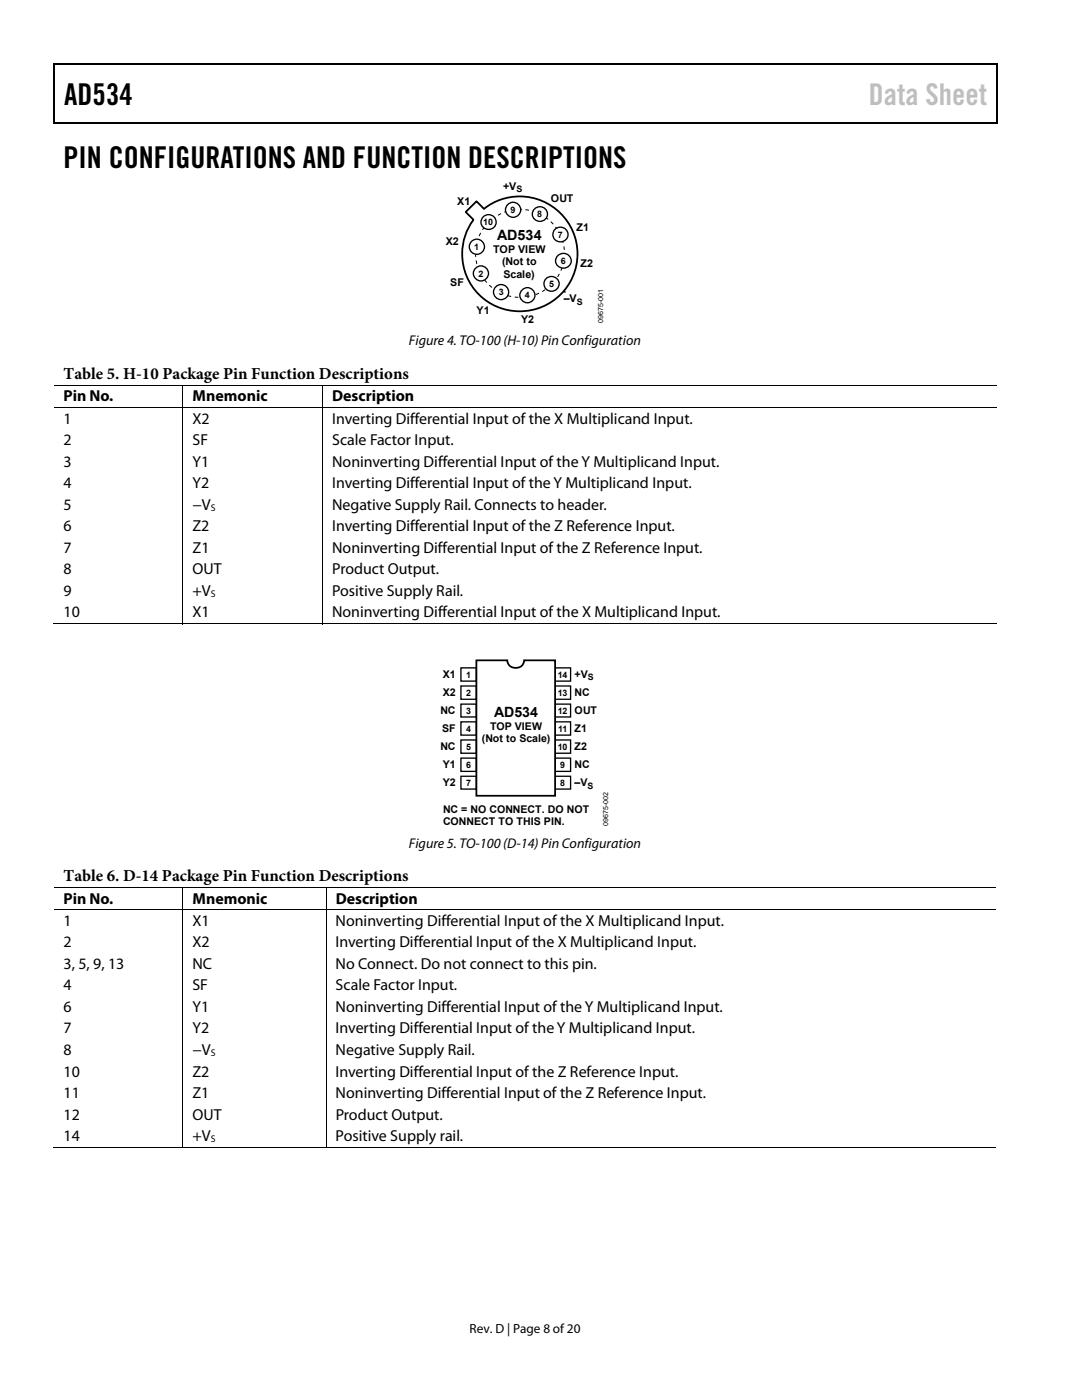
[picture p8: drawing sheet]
<svg xmlns="http://www.w3.org/2000/svg" width="216mm" height="279mm" viewBox="0 0 216 279" stroke-linecap="round" stroke-linejoin="round" font-family="sans-serif">
<defs><g id="words">
<g font-size="6">
<text x="12.8" y="21">AD534</text>
<text x="12.7" y="33.6">PIN CONFIGURATIONS AND FUNCTION DESCRIPTIONS</text>
</g>
<text font-size="6" fill="#c0c0c0" x="173.3" y="21">Data Sheet</text>
<g font-size="3.3">
<text x="12.7" y="75.5">Table 5. H-10 Package Pin Function Descriptions</text>
<text x="12.7" y="175.7">Table 6. D-14 Package Pin Function Descriptions</text>
</g>
<g font-size="3.2">
<text x="12.7" y="80.1">Pin No.</text>
<text x="38.4" y="80.1">Mnemonic</text>
<text x="66.3" y="80.1">Description</text>
<text x="12.7" y="84.6">1</text>
<text x="12.7" y="88.9">2</text>
<text x="38.4" y="84.6">X2</text>
<text x="38.4" y="88.9">SF</text>
<text x="66.3" y="84.6">Inverting Differential Input of the X Multiplicand Input.</text>
<text x="66.3" y="88.9">Scale Factor Input.</text>
<text x="12.7" y="93.2">3</text>
<text x="38.4" y="93.2">Y1</text>
<text x="66.3" y="93.2">Noninverting Differential Input of the Y Multiplicand Input.</text>
<text x="12.7" y="97.5">4</text>
<text x="12.7" y="101.7">5</text>
<text x="38.4" y="101.7">−V</text>
<text x="38.4" y="97.5">Y2</text>
<text x="66.3" y="101.7">Negative Supply Rail. Connects to header.</text>
<text x="66.3" y="97.5">Inverting Differential Input of the Y Multiplicand Input.</text>
<text x="12.7" y="106">6</text>
<text x="38.4" y="106">Z2</text>
<text x="66.3" y="106">Inverting Differential Input of the Z Reference Input.</text>
<text x="12.7" y="110.3">7</text>
<text x="38.4" y="110.3">Z1</text>
<text x="66.3" y="110.3">Noninverting Differential Input of the Z Reference Input.</text>
<text x="12.7" y="114.6">8</text>
<text x="12.7" y="118.9">9</text>
<text x="38.4" y="118.9">+V</text>
<text x="38.4" y="114.6">OUT</text>
<text x="66.3" y="118.9">Positive Supply Rail.</text>
<text x="66.3" y="114.6">Product Output.</text>
<text x="12.7" y="123.2">10</text>
<text x="38.4" y="123.2">X1</text>
<text x="66.3" y="123.2">Noninverting Differential Input of the X Multiplicand Input.</text>
<text x="12.7" y="180.3">Pin No.</text>
<text x="12.7" y="184.8">1</text>
<text x="38.4" y="184.8">X1</text>
<text x="38.4" y="180.3">Mnemonic</text>
<text x="67" y="184.8">Noninverting Differential Input of the X Multiplicand Input.</text>
<text x="67" y="180.3">Description</text>
<text x="12.7" y="189.1">2</text>
<text x="38.4" y="189.1">X2</text>
<text x="67" y="189.1">Inverting Differential Input of the X Multiplicand Input.</text>
<text x="12.7" y="193.4">3, 5, 9, 13</text>
<text x="12.7" y="197.7">4</text>
<text x="38.4" y="197.7">SF</text>
<text x="38.4" y="193.4">NC</text>
<text x="67" y="193.4">No Connect. Do not connect to this pin.</text>
<text x="67" y="197.7">Scale Factor Input.</text>
<text x="12.7" y="202">6</text>
<text x="38.4" y="202">Y1</text>
<text x="67" y="202">Noninverting Differential Input of the Y Multiplicand Input.</text>
<text x="12.7" y="206.2">7</text>
<text x="38.4" y="206.2">Y2</text>
<text x="67" y="206.2">Inverting Differential Input of the Y Multiplicand Input.</text>
<text x="12.7" y="210.5">8</text>
<text x="12.7" y="214.8">10</text>
<text x="38.4" y="210.5">−V</text>
<text x="38.4" y="214.8">Z2</text>
<text x="67" y="214.8">Inverting Differential Input of the Z Reference Input.</text>
<text x="67" y="210.5">Negative Supply Rail.</text>
<text x="12.7" y="219.1">11</text>
<text x="38.4" y="219.1">Z1</text>
<text x="67" y="219.1">Noninverting Differential Input of the Z Reference Input.</text>
<text x="12.7" y="223.4">12</text>
<text x="12.7" y="227.7">14</text>
<text x="38.4" y="227.7">+V</text>
<text x="38.4" y="223.4">OUT</text>
<text x="67" y="227.7">Positive Supply rail.</text>
<text x="67" y="223.4">Product Output.</text>
</g>
<g font-size="2.8">
<text x="99.2" y="47.8">AD534</text>
<text x="81.6" y="68.9">Figure 4. TO-100 (H-10) Pin Configuration</text>
<text x="98.6" y="143.1">AD534</text>
<text x="81.6" y="169.1">Figure 5. TO-100 (D-14) Pin Configuration</text>
</g>
<text font-size="2.6" x="93.7" y="266">Rev. D | Page 8 of 20</text>
<g font-size="2.1">
<text x="91.2" y="40.9">X1</text>
<text x="100.4" y="37.8">+V</text>
<text x="109.9" y="40.2">OUT</text>
<text x="115" y="46">Z1</text>
<text x="88.9" y="49">X2</text>
<text x="98.4" y="50.4">TOP VIEW</text>
<text x="100.2" y="53">(Not to</text>
<text x="115.8" y="53.3">Z2</text>
<text x="89.9" y="57.2">SF</text>
<text x="100.5" y="55.5">Scale)</text>
<text x="95.1" y="62.8">Y1</text>
<text x="104" y="64.5">Y2</text>
<text x="112.5" y="60.2">–V</text>
<text x="88.3" y="135.3">X1</text>
<text x="114.7" y="135.3">+V</text>
<text x="87.9" y="142.5">NC</text>
<text x="88.3" y="138.9">X2</text>
<text x="114.7" y="138.9">NC</text>
<text x="114.7" y="142.5">OUT</text>
<text x="87.9" y="149.7">NC</text>
<text x="88.2" y="146.1">SF</text>
<text x="96.1" y="148.1">(Not to Scale)</text>
<text x="97.8" y="145.6">TOP VIEW</text>
<text x="114.7" y="146.1">Z1</text>
<text x="114.7" y="149.7">Z2</text>
<text x="88.3" y="153.2">Y1</text>
<text x="114.7" y="153.2">NC</text>
<text x="88.3" y="156.8">Y2</text>
<text x="114.7" y="156.8">–V</text>
<text x="88.4" y="162.2">NC = NO CONNECT. DO NOT</text>
<text x="88.4" y="164.7">CONNECT TO THIS PIN.</text>
</g>
<g font-size="1.9">
<text x="42.1" y="101.9">S</text>
<text x="42.1" y="119.1">S</text>
<text x="42.1" y="210.7">S</text>
<text x="42.1" y="227.9">S</text>
</g>
<g font-size="1.8">
<text x="103" y="38.4">S</text>
<text x="96.4" y="44.9">10</text>
<text x="101.9" y="42.5">9</text>
<text x="107.2" y="43.4">8</text>
<text x="111.3" y="47.4">7</text>
<text x="94.6" y="49.8">1</text>
<text x="111.9" y="52.7">6</text>
<text x="95.5" y="55.2">2</text>
<text x="99.5" y="58.9">3</text>
<text x="104.8" y="59.5">4</text>
<text x="109.6" y="57.3">5</text>
<text x="115.1" y="60.8">S</text>
<text x="93" y="135.3">1</text>
<text x="111.3" y="135.3">14</text>
<text x="117.3" y="135.8">S</text>
<text x="93" y="138.9">2</text>
<text x="93" y="142.5">3</text>
<text x="111.3" y="138.9">13</text>
<text x="111.3" y="142.5">12</text>
<text x="93" y="146">4</text>
<text x="93" y="149.6">5</text>
<text x="111.3" y="149.6">10</text>
<text x="111.4" y="146">11</text>
<text x="93" y="153.2">6</text>
<text x="111.8" y="153.2">9</text>
<text x="93" y="156.8">7</text>
<text x="111.8" y="156.8">8</text>
<text x="117.2" y="157.4">S</text>
</g>
<g font-size="1.4">
<text x="120.3" y="64.4" transform="rotate(-90 120.3 64.4)">09675-001</text>
<text x="121.4" y="164.9" transform="rotate(-90 121.4 164.9)">09675-002</text>
</g>
</g></defs>
<path d="M10.7 12.7h.2v1h-.2zM198.9 12.7h.2v1h-.2zM198.9 12.7h.2v.3h-.2zM133.2 24.4h.3v.3h-.3zM198.9 24.4h.2v.3h-.2z" fill="#000"/>
<path d="M10.7 12.8h188.2M10.8 13.7v11M199 13.7v11M198.9 24.5h-188.2" fill="none" stroke="#000" stroke-width=".25"/>
<path d="M96.6 41.7l-1.5-1.5-2.2 2.1 1.5 1.5M96.7 41.6a11.5 11.5 0 0 1 18.2 6.4 11.5 11.5 0 0 1-13.4 13.9 11.5 11.5 0 0 1-7.1-18" fill="none" stroke="#000" stroke-width=".36"/>
<path d="M112.5 58.2h.1M112.5 58.3h.1" fill="none" stroke="#000" stroke-width=".2"/>
<circle cx="103.8" cy="50.6" r="8.8" fill="none" stroke="#000" stroke-width=".2" stroke-dasharray=".7 .7" stroke-linecap="butt"/>
<path d="M111.2 51.2a1.55 1.55 0 0 1 2.3-.3 1.55 1.55 0 0 1 0 2.3 1.55 1.55 0 0 1-2.3-.3 1.4 1.4 0 0 1 0-1.7z" fill="#fff"/>
<path d="M111.2 51.2a1.55 1.55 0 0 1 2.3-.3 1.55 1.55 0 0 1 0 2.3 1.55 1.55 0 0 1-2.3-.3 1.4 1.4 0 0 1 0-1.7z" fill="none" stroke="#000" stroke-width=".27"/>
<circle cx="111.8" cy="46.8" r="1.5" fill="#fff"/>
<circle cx="111.9" cy="46.8" r="1.5" fill="none" stroke="#000" stroke-width=".27"/>
<circle cx="97.5" cy="44.3" r="1.49" fill="#fff"/>
<circle cx="97.5" cy="44.3" r="1.49" fill="none" stroke="#000" stroke-width=".27"/>
<circle cx="100" cy="58.3" r="1.5" fill="#fff"/>
<circle cx="100" cy="58.3" r="1.5" fill="none" stroke="#000" stroke-width=".27"/>
<circle cx="110.1" cy="56.6" r="1.51" fill="#fff"/>
<circle cx="110.1" cy="56.6" r="1.51" fill="none" stroke="#000" stroke-width=".27"/>
<circle cx="107.8" cy="42.7" r="1.48" fill="#fff"/>
<circle cx="107.8" cy="42.7" r="1.48" fill="none" stroke="#000" stroke-width=".27"/>
<circle cx="102.4" cy="41.9" r="1.51" fill="#fff"/>
<circle cx="102.4" cy="41.9" r="1.51" fill="none" stroke="#000" stroke-width=".27"/>
<circle cx="96" cy="54.6" r="1.5" fill="#fff"/>
<circle cx="96" cy="54.6" r="1.5" fill="none" stroke="#000" stroke-width=".27"/>
<circle cx="105.2" cy="58.9" r="1.5" fill="#fff"/>
<circle cx="105.2" cy="58.9" r="1.5" fill="none" stroke="#000" stroke-width=".27"/>
<circle cx="95.2" cy="49.2" r="1.51" fill="#fff"/>
<circle cx="95.2" cy="49.2" r="1.51" fill="none" stroke="#000" stroke-width=".27"/>
<path d="M10.8 76.8h188M36.5 76.9v4.4M64.4 76.9v4.4M10.8 81.4h188M36.5 81.4v43.2M64.4 81.4v43.2M10.5 124.5h25.9M36.6 124.5h27.7M64.5 124.5h134.3" fill="none" stroke="#000" stroke-width=".2"/>
<path d="M92 133.3h3.1v2.6h-3.1z" fill="#fff"/>
<path d="M92 133.3h3.1v2.6h-3.1z" fill="none" stroke="#000" stroke-width=".26"/>
<path d="M92 136.9h3.1v2.7h-3.1z" fill="#fff"/>
<path d="M92 136.9h3.1v2.7h-3.1z" fill="none" stroke="#000" stroke-width=".26"/>
<path d="M92 140.5h3.1v2.6h-3.1z" fill="#fff"/>
<path d="M92 140.5h3.1v2.6h-3.1z" fill="none" stroke="#000" stroke-width=".26"/>
<path d="M92 144.1h3.1v2.6h-3.1z" fill="#fff"/>
<path d="M92 144.1h3.1v2.6h-3.1z" fill="none" stroke="#000" stroke-width=".26"/>
<path d="M110.8 133.3h3.1v2.6h-3.1z" fill="#fff"/>
<path d="M110.8 133.3h3.1v2.6h-3.1z" fill="none" stroke="#000" stroke-width=".26"/>
<path d="M110.8 136.9h3.1v2.7h-3.1z" fill="#fff"/>
<path d="M110.8 136.9h3.1v2.7h-3.1z" fill="none" stroke="#000" stroke-width=".26"/>
<path d="M110.8 140.5h3.1v2.6h-3.1z" fill="#fff"/>
<path d="M110.8 140.5h3.1v2.6h-3.1z" fill="none" stroke="#000" stroke-width=".26"/>
<path d="M110.8 144.1h3.1v2.6h-3.1z" fill="#fff"/>
<path d="M110.8 144.1h3.1v2.6h-3.1z" fill="none" stroke="#000" stroke-width=".26"/>
<path d="M92 147.7h3.1v2.6h-3.1z" fill="#fff"/>
<path d="M92 147.7h3.1v2.6h-3.1z" fill="none" stroke="#000" stroke-width=".26"/>
<path d="M110.8 147.7h3.1v2.6h-3.1z" fill="#fff"/>
<path d="M110.8 147.7h3.1v2.6h-3.1z" fill="none" stroke="#000" stroke-width=".26"/>
<path d="M92 151.3h3.1v2.6h-3.1z" fill="#fff"/>
<path d="M92 151.3h3.1v2.6h-3.1z" fill="none" stroke="#000" stroke-width=".26"/>
<path d="M110.8 151.3h3.1v2.6h-3.1z" fill="#fff"/>
<path d="M110.8 151.3h3.1v2.6h-3.1z" fill="none" stroke="#000" stroke-width=".26"/>
<path d="M92 154.9h3.1v2.6h-3.1z" fill="#fff"/>
<path d="M92 154.9h3.1v2.6h-3.1z" fill="none" stroke="#000" stroke-width=".26"/>
<path d="M110.8 154.9h3.1v2.6h-3.1z" fill="#fff"/>
<path d="M110.8 154.9h3.1v2.6h-3.1z" fill="none" stroke="#000" stroke-width=".26"/>
<path d="M95.1 131.8h6.1a1.7 1.7 0 0 0 1.7 1.5 1.7 1.7 0 0 0 1.7-1.5h6.2v27h-15.7z" fill="#fff"/>
<path d="M95.1 131.8h6.1a1.7 1.7 0 0 0 1.7 1.5 1.7 1.7 0 0 0 1.7-1.5h6.2v27h-15.7z" fill="none" stroke="#000" stroke-width=".35"/>
<path d="M10.8 177h188M36.5 177.1v4.4M65.1 177.1v4.4M36.5 181.7v47.4M65.1 181.7v47.4M198.8 181.6h-188M10.5 229h25.9M36.6 229h28.4M65.2 229h133.6" fill="none" stroke="#000" stroke-width=".2"/>
<use href="#words"/>
</svg>
